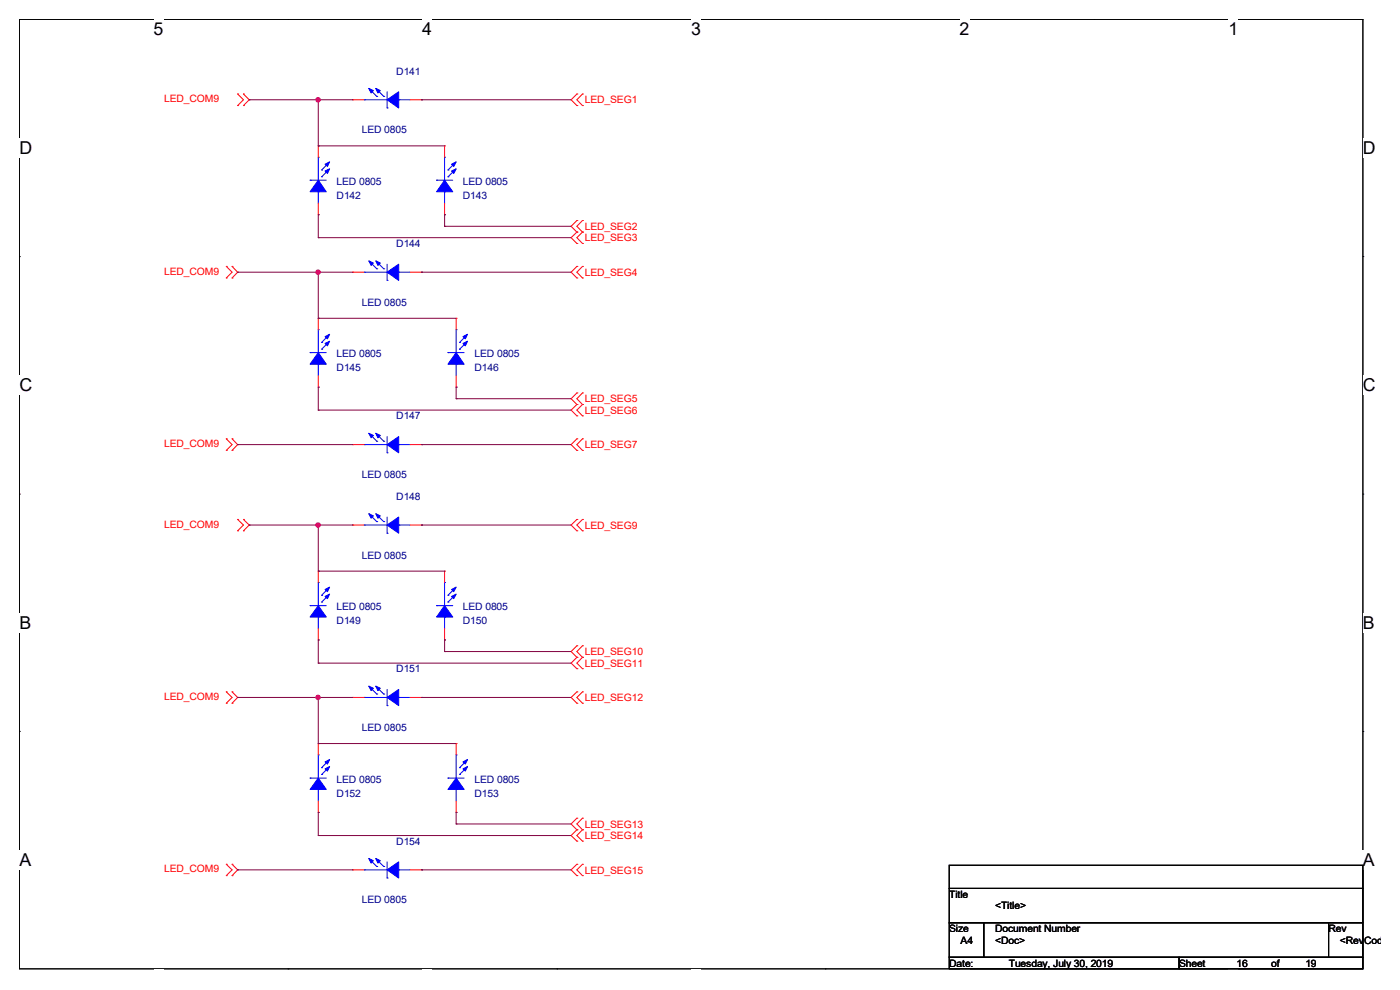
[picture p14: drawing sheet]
<svg xmlns="http://www.w3.org/2000/svg" width="297mm" height="210mm" viewBox="0 0 297 210" stroke-linecap="round" stroke-linejoin="round" font-family="sans-serif">
<defs><g id="words">
<g font-size="3.8">
<text x="32.6" y="7.5">5</text>
<text x="89.6" y="7.5">4</text>
<text x="146.6" y="7.5">3</text>
<text x="203.6" y="7.5">2</text>
<text x="260.6" y="7.5">1</text>
<text x="4.1" y="32.6">D</text>
<text x="289.1" y="32.6">D</text>
<text x="4.1" y="83">C</text>
<text x="289.1" y="83">C</text>
<text x="4.1" y="133.3">B</text>
<text x="289.1" y="133.3">B</text>
<text x="4.1" y="183.7">A</text>
<text x="289.1" y="183.7">A</text>
</g>
<g font-size="2.2" fill="#000080">
<text x="84.1" y="15.8">D141</text>
<text x="76.7" y="28.3">LED 0805</text>
<text x="71.4" y="39.2">LED 0805</text>
<text x="98.2" y="39.2">LED 0805</text>
<text x="71.4" y="42.2">D142</text>
<text x="98.2" y="42.2">D143</text>
<text x="84.1" y="52.4">D144</text>
<text x="76.7" y="64.9">LED 0805</text>
<text x="71.4" y="75.8">LED 0805</text>
<text x="100.7" y="75.8">LED 0805</text>
<text x="71.4" y="78.7">D145</text>
<text x="100.7" y="78.7">D146</text>
<text x="84.1" y="89">D147</text>
<text x="76.7" y="101.4">LED 0805</text>
<text x="84.1" y="106.1">D148</text>
<text x="76.7" y="118.5">LED 0805</text>
<text x="71.4" y="129.5">LED 0805</text>
<text x="98.2" y="129.5">LED 0805</text>
<text x="71.4" y="132.4">D149</text>
<text x="98.2" y="132.4">D150</text>
<text x="84.1" y="142.7">D151</text>
<text x="76.7" y="155.1">LED 0805</text>
<text x="71.4" y="166.1">LED 0805</text>
<text x="100.7" y="166.1">LED 0805</text>
<text x="71.4" y="169">D152</text>
<text x="100.7" y="169">D153</text>
<text x="84.1" y="179.2">D154</text>
<text x="76.7" y="191.6">LED 0805</text>
</g>
<g font-size="2.2" fill="#f00">
<text x="34.8" y="21.7">LED_COM9</text>
<text x="124.1" y="21.9">LED_SEG1</text>
<text x="124.1" y="48.8">LED_SEG2</text>
<text x="124.1" y="51.2">LED_SEG3</text>
<text x="34.8" y="58.3">LED_COM9</text>
<text x="124.1" y="58.5">LED_SEG4</text>
<text x="124.1" y="85.3">LED_SEG5</text>
<text x="124.1" y="87.8">LED_SEG6</text>
<text x="34.8" y="94.9">LED_COM9</text>
<text x="124.1" y="95.1">LED_SEG7</text>
<text x="34.8" y="111.9">LED_COM9</text>
<text x="124.1" y="112.2">LED_SEG9</text>
<text x="124.1" y="139">LED_SEG10</text>
<text x="124.1" y="141.4">LED_SEG11</text>
<text x="34.8" y="148.5">LED_COM9</text>
<text x="124.1" y="148.8">LED_SEG12</text>
<text x="124.1" y="175.6">LED_SEG13</text>
<text x="124.1" y="178">LED_SEG14</text>
<text x="34.8" y="185.1">LED_COM9</text>
<text x="124.1" y="185.3">LED_SEG15</text>
</g>
<g font-size="2.2">
<text x="201.4" y="190.5">Title</text>
<text x="201.4" y="197.7">Size</text>
<text x="211.1" y="197.7">Document Number</text>
<text x="211.1" y="192.9">&lt;Title&gt;</text>
<text x="281.8" y="197.7">Rev</text>
<text x="203.8" y="200.2">A4</text>
<text x="211.1" y="200.2">&lt;Doc&gt;</text>
<text x="284.3" y="200.2">&lt;RevCode&gt;</text>
<text x="201.4" y="205.1">Date:</text>
<text x="214" y="205.1">Tuesday, July 30, 2019</text>
<text x="250.1" y="205.1">Sheet</text>
<text x="262.3" y="205.1">16</text>
<text x="269.7" y="205.1">of</text>
<text x="276.9" y="205.1">19</text>
</g>
</g></defs>
<path d="M4.1 4.1h285v201.4h-285z" fill="none" stroke="#000" stroke-width=".21"/>
<g fill="#fff">
<path d="M32.6 4.1h2.1v4.2h-2.1z"/>
<path d="M32.6 205.5h2.1v.4h-2.1z"/>
</g>
<path d="M61.1 4.1h.1M61.1 205.5h.1" fill="none" stroke="#000" stroke-width=".21"/>
<g fill="#fff">
<path d="M89.6 4.1h2.1v4.2h-2.1z"/>
<path d="M89.6 205.5h2.1v.4h-2.1z"/>
</g>
<path d="M118.1 4.1h.1M118.1 205.5h.1" fill="none" stroke="#000" stroke-width=".21"/>
<g fill="#fff">
<path d="M146.6 4.1h2.1v4.2h-2.1z"/>
<path d="M146.6 205.5h2.1v.4h-2.1z"/>
</g>
<path d="M175.1 4.1h.1M175.1 205.5h.1" fill="none" stroke="#000" stroke-width=".21"/>
<g fill="#fff">
<path d="M203.6 4.1h2.1v4.2h-2.1z"/>
<path d="M203.6 205.5h2.1v.4h-2.1z"/>
</g>
<path d="M232.1 4.1h.1M232.1 205.5h.1" fill="none" stroke="#000" stroke-width=".21"/>
<g fill="#fff">
<path d="M260.6 4.1h2.1v4.2h-2.1z"/>
<path d="M260.6 205.5h2.1v.4h-2.1z"/>
<path d="M4.1 29.3h2.8v4.2h-2.8z"/>
<path d="M289.1 29.3h2.8v4.2h-2.8z"/>
<path d="M4.1 79.6h2.8v4.2h-2.8z"/>
<path d="M289.1 79.6h2.8v4.2h-2.8z"/>
</g>
<path d="M4.1 54.4h.1M289.1 54.4h.1" fill="none" stroke="#000" stroke-width=".21"/>
<g fill="#fff">
<path d="M4.1 130h2.5v4.2h-2.5z"/>
<path d="M289.1 130h2.6v4.2h-2.6z"/>
</g>
<path d="M4.1 104.8h.1M289.1 104.8h.1" fill="none" stroke="#000" stroke-width=".21"/>
<g fill="#fff">
<path d="M4.1 180.3h2.6v4.2h-2.6z"/>
<path d="M289.1 180.3h2.6v4.2h-2.6z"/>
</g>
<path d="M4.1 155.2h.1M289.1 155.2h.1M201.4 183.6h87.7v4.9h-87.7zM201.4 188.5h87.7v7.2h-87.7zM201.4 195.7h7.3v7.4h-7.3zM208.7 195.7h73.2v7.4h-73.2zM281.9 195.7h7.2v7.4h-7.2zM201.4 203.1h48.7v2.4h-48.7zM250.1 203.1h39v2.4h-39z" fill="none" stroke="#000" stroke-width=".21"/>
<g fill="none" stroke="#f00" stroke-width=".21">
<path d="M50.4 19.9h.1M50.4 19.9l1.2 1.3-1.2 1.2M51.6 19.9h.1M51.6 19.9l1.3 1.3-1.3 1.2M122.4 19.9h.1M122.4 19.9l-1.2 1.3 1.2 1.2M123.6 19.9h.1M123.6 19.9l-1.2 1.3 1.2 1.2M50.4 22.4h.1M51.6 22.4h.1M67.5 30.9h.1M67.5 30.9v2.5"/>
<path d="M74.8 21.2h.1M74.8 21.2h2.5M87 21.2h2.5M89.5 21.2h.1M94.3 30.9h.1M94.3 30.9v2.5M122.4 22.4h.1M123.6 22.4h.1M48 56.5h.1M48 59h.1M48 56.5l1.2 1.2-1.2 1.3M49.2 59h.1"/>
<path d="M49.2 56.5h.1M49.2 56.5l1.2 1.2-1.2 1.3M67.5 45.6h.1M67.5 43.1v2.5M74.8 57.7h.1M74.8 57.7h2.5M87 57.7h2.5M89.5 57.7h.1M94.3 45.6h.1M94.3 43.1v2.5M122.4 46.8h.1M122.4 49.2h.1"/>
<path d="M122.4 51.6h.1M122.4 56.5h.1M122.4 59h.1M122.4 46.8l-1.2 1.2 1.2 1.2M122.4 49.2l-1.2 1.2 1.2 1.2M122.4 56.5l-1.2 1.2 1.2 1.3M123.6 49.2h.1M123.6 46.8h.1M123.6 51.6h.1M123.6 59h.1M123.6 56.5h.1M123.6 46.8l-1.2 1.2 1.2 1.2"/>
<path d="M123.6 49.2l-1.2 1.2 1.2 1.2M123.6 56.5l-1.2 1.2 1.2 1.3M67.5 67.5h.1M67.5 67.5v2.4M67.5 79.7v2.4M96.8 67.5h.1M96.8 67.5v2.4M96.8 79.7v2.4M48 93.1h.1M48 95.5h.1M48 93.1l1.2 1.2-1.2 1.2M49.2 95.5h.1"/>
<path d="M49.2 93.1h.1M49.2 93.1l1.2 1.2-1.2 1.2M67.5 82.1h.1M74.8 94.3h.1M74.8 94.3h2.5M87 94.3h2.5M89.5 94.3h.1M96.8 82.1h.1M122.4 83.4h.1M122.4 85.8h.1M122.4 88.2h.1M122.4 93.1h.1"/>
<path d="M122.4 95.5h.1M122.4 83.4l-1.2 1.2 1.2 1.2M122.4 85.8l-1.2 1.2 1.2 1.2M122.4 93.1l-1.2 1.2 1.2 1.2M123.6 85.8h.1M123.6 83.4h.1M123.6 88.2h.1M123.6 95.5h.1M123.6 93.1h.1M123.6 83.4l-1.2 1.2 1.2 1.2M123.6 85.8l-1.2 1.2 1.2 1.2M123.6 93.1l-1.2 1.2 1.2 1.2"/>
<path d="M50.4 110.2h.1M50.4 112.6h.1M50.4 110.2l1.2 1.2-1.2 1.2M51.6 112.6h.1M51.6 110.2h.1M51.6 110.2l1.3 1.2-1.3 1.2M74.8 111.4h.1M74.8 111.4h2.5M87 111.4h2.5M89.5 111.4h.1M122.4 110.2h.1M122.4 112.6h.1"/>
<path d="M122.4 110.2l-1.2 1.2 1.2 1.2M123.6 112.6h.1M123.6 110.2h.1M123.6 110.2l-1.2 1.2 1.2 1.2M67.5 135.8h.1M67.5 121.2h.1M67.5 121.2v2.4M67.5 133.3v2.5M94.3 135.8h.1M94.3 121.2h.1M94.3 121.2v2.4M94.3 133.3v2.5"/>
<path d="M122.4 137h.1M122.4 139.4h.1M122.4 137l-1.2 1.2 1.2 1.2M122.4 139.4l-1.2 1.3 1.2 1.2M123.6 139.4h.1M123.6 137h.1M123.6 137l-1.2 1.2 1.2 1.2M123.6 139.4l-1.2 1.3 1.2 1.2M48 146.8h.1M48 149.2h.1M48 146.8l1.2 1.2-1.2 1.2M49.2 149.2h.1"/>
<path d="M49.2 146.8h.1M49.2 146.8l1.2 1.2-1.2 1.2M67.5 157.7h.1M67.5 157.7v2.4M74.8 148h.1M74.8 148h2.5M87 148h2.5M89.5 148h.1M96.8 157.7h.1M96.8 157.7v2.4M122.4 141.9h.1M122.4 146.8h.1"/>
<path d="M122.4 149.2h.1M122.4 146.8l-1.2 1.2 1.2 1.2M123.6 141.9h.1M123.6 149.2h.1M123.6 146.8h.1M123.6 146.8l-1.2 1.2 1.2 1.2M67.5 172.3h.1M67.5 169.9v2.4M96.8 172.3h.1M96.8 169.9v2.4M122.4 173.6h.1M122.4 176h.1"/>
<path d="M122.4 178.4h.1M122.4 173.6l-1.2 1.2 1.2 1.2M122.4 176l-1.2 1.2 1.2 1.2M123.6 176h.1M123.6 173.6h.1M123.6 178.4h.1M123.6 173.6l-1.2 1.2 1.2 1.2M123.6 176l-1.2 1.2 1.2 1.2M48 183.3h.1M48 185.8h.1M48 183.3l1.2 1.2-1.2 1.3M49.2 185.8h.1"/>
<path d="M49.2 183.3h.1M49.2 183.3l1.2 1.2-1.2 1.3M74.8 184.5h.1M74.8 184.5h2.5M87 184.5h2.5M89.5 184.5h.1M122.4 183.3h.1M122.4 185.8h.1M122.4 183.3l-1.2 1.2 1.2 1.3M123.6 185.8h.1M123.6 183.3h.1M123.6 183.3l-1.2 1.2 1.2 1.3"/>
</g>
<g fill="none" stroke="#00f" stroke-width=".21">
<path d="M78.5 19l1.4 1.4M79.9 19l1.5 1.4M82.1 19.5v3.4M65.8 38.2h.1M65.8 38.2h3.4M67.5 33.4h.1M67.5 33.4v4.8M68.2 37.5h.1M68.2 36.1h.1M69.7 36.1l-1.5 1.4M69.7 34.6l-1.5 1.5M77.3 21.2h.1"/>
<path d="M77.3 21.2h4.8M79.9 20.4h.1M81.4 20.4h.1M82.1 22.9h.1M84.6 21.2h.1M84.6 21.2h2.4M92.6 38.2h.1M92.6 38.2h3.5M94.3 33.4h.1M94.3 33.4v4.8M95 37.5h.1M95 36.1h.1"/>
<path d="M96.5 36.1l-1.5 1.4M96.5 34.6l-1.5 1.5M67.5 40.7h.1M67.5 40.7v2.4M77.3 57.7h.1M77.3 57.7h4.8M78.5 55.5l1.4 1.5M79.9 57h.1M79.9 55.5l1.5 1.5M81.4 57h.1M82.1 59.5h.1M82.1 56v3.5"/>
<path d="M84.6 57.7h.1M84.6 57.7h2.4M94.3 40.7h.1M94.3 40.7v2.4M65.8 74.8h.1M65.8 74.8h3.4M67.5 77.3h.1M67.5 69.9h.1M67.5 69.9v4.9M67.5 77.3v2.4M68.2 74.1h.1M68.2 72.6h.1"/>
<path d="M69.7 72.6l-1.5 1.5M69.7 71.2l-1.5 1.4M95 74.8h.1M95 74.8h3.5M96.8 77.3h.1M96.8 69.9h.1M96.8 69.9v4.9M96.8 77.3v2.4M97.5 74.1h.1M97.5 72.6h.1M99 72.6l-1.5 1.5M99 71.2l-1.5 1.4"/>
<path d="M77.3 94.3h.1M77.3 94.3h4.8M78.5 92.1l1.4 1.5M79.9 93.6h.1M79.9 92.1l1.5 1.5M81.4 93.6h.1M82.1 96.1h.1M82.1 92.6v3.5M84.6 94.3h.1M84.6 94.3h2.4M77.3 111.4h.1M77.3 111.4h4.8"/>
<path d="M78.5 109.2l1.4 1.5M79.9 110.7h.1M79.9 109.2l1.5 1.5M81.4 110.7h.1M82.1 113.1h.1M82.1 109.7v3.4M84.6 111.4h.1M84.6 111.4h2.4M65.8 128.5h.1M65.8 128.5h3.4M67.5 130.9h.1M67.5 123.6h.1"/>
<path d="M67.5 123.6v4.9M67.5 130.9v2.4M68.2 127.7h.1M68.2 126.3h.1M69.7 126.3l-1.5 1.4M69.7 124.8l-1.5 1.5M92.6 128.5h.1M92.6 128.5h3.5M94.3 130.9h.1M94.3 123.6h.1M94.3 123.6v4.9M94.3 130.9v2.4"/>
<path d="M95 127.7h.1M95 126.3h.1M96.5 126.3l-1.5 1.4M96.5 124.8l-1.5 1.5M77.3 148h.1M77.3 148h4.8M78.5 145.8l1.4 1.4M79.9 147.2h.1M79.9 145.8l1.5 1.4M81.4 147.2h.1M82.1 149.7h.1M82.1 146.3v3.4"/>
<path d="M84.6 148h.1M84.6 148h2.4M65.8 165.1h.1M65.8 165.1h3.4M67.5 167.5h.1M67.5 160.1h.1M67.5 160.1v5M67.5 167.5v2.4M68.2 164.3h.1M68.2 162.9h.1M69.7 162.9l-1.5 1.4M69.7 161.4l-1.5 1.5"/>
<path d="M95 165.1h.1M95 165.1h3.5M96.8 167.5h.1M96.8 160.1h.1M96.8 160.1v5M96.8 167.5v2.4M97.5 164.3h.1M97.5 162.9h.1M99 162.9l-1.5 1.4M99 161.4l-1.5 1.5M77.3 184.5h.1M77.3 184.5h4.8"/>
<path d="M78.5 182.4l1.4 1.4M79.9 183.8h.1M79.9 182.4l1.5 1.4M81.4 183.8h.1M82.1 186.3h.1M82.1 182.8v3.5M84.6 184.5h.1M84.6 184.5h2.4"/>
</g>
<g fill="#00f" stroke="#00f" stroke-width=".21">
<path d="M67.5 165.1l1.7 2.4h-3.4z" fill-rule="evenodd"/>
<path d="M69 161.6l.9-.5-.4 1z" fill-rule="evenodd"/>
<path d="M69 163.1l.9-.5-.4 1z" fill-rule="evenodd"/>
<path d="M82.1 94.3l2.5-1.7v3.5z" fill-rule="evenodd"/>
<path d="M78.2 91.9l1 .5-.5 .5z" fill-rule="evenodd"/>
<path d="M79.7 91.9l1 .5-.5 .5z" fill-rule="evenodd"/>
<path d="M67.5 38.2l1.7 2.5h-3.4z" fill-rule="evenodd"/>
<path d="M69 34.8l.9-.5-.4 1z" fill-rule="evenodd"/>
<path d="M69 36.3l.9-.5-.4 1z" fill-rule="evenodd"/>
<path d="M96.8 165.1l1.7 2.4h-3.5z" fill-rule="evenodd"/>
<path d="M98.2 161.6l1-.5-.5 1z" fill-rule="evenodd"/>
<path d="M98.2 163.1l1-.5-.5 1z" fill-rule="evenodd"/>
<path d="M94.3 38.2l1.8 2.5h-3.5z" fill-rule="evenodd"/>
<path d="M95.8 34.8l1-.5-.5 1z" fill-rule="evenodd"/>
<path d="M95.8 36.3l1-.5-.5 1z" fill-rule="evenodd"/>
<path d="M82.1 111.4l2.5-1.7v3.4z" fill-rule="evenodd"/>
<path d="M78.2 109l1 .4-.5 .5z" fill-rule="evenodd"/>
<path d="M79.7 109l1 .4-.5 .5z" fill-rule="evenodd"/>
<path d="M82.1 184.5l2.5-1.7v3.5z" fill-rule="evenodd"/>
<path d="M78.2 182.1l1 .5-.5 .5z" fill-rule="evenodd"/>
<path d="M79.7 182.1l1 .5-.5 .5z" fill-rule="evenodd"/>
<path d="M67.5 128.5l1.7 2.4h-3.4z" fill-rule="evenodd"/>
<path d="M69 125.1l.9-.6-.4 1z" fill-rule="evenodd"/>
<path d="M69 126.5l.9-.5-.4 1z" fill-rule="evenodd"/>
<path d="M82.1 57.7l2.5-1.7v3.5z" fill-rule="evenodd"/>
<path d="M78.2 55.3l1 .5-.5 .5z" fill-rule="evenodd"/>
<path d="M79.7 55.3l1 .5-.5 .5z" fill-rule="evenodd"/>
<path d="M94.3 128.5l1.8 2.4h-3.5z" fill-rule="evenodd"/>
<path d="M95.8 125.1l1-.6-.5 1z" fill-rule="evenodd"/>
<path d="M95.8 126.5l1-.5-.5 1z" fill-rule="evenodd"/>
<path d="M67.5 74.8l1.7 2.5h-3.4z" fill-rule="evenodd"/>
<path d="M69 71.4l.9-.5-.4 1z" fill-rule="evenodd"/>
<path d="M69 72.9l.9-.5-.4 1z" fill-rule="evenodd"/>
<path d="M96.8 74.8l1.7 2.5h-3.5z" fill-rule="evenodd"/>
<path d="M98.2 71.4l1-.5-.5 1z" fill-rule="evenodd"/>
<path d="M98.2 72.9l1-.5-.5 1z" fill-rule="evenodd"/>
<path d="M82.1 148l2.5-1.7v3.4z" fill-rule="evenodd"/>
<path d="M78.2 145.5l1 .5-.5 .5z" fill-rule="evenodd"/>
<path d="M79.7 145.5l1 .5-.5 .5z" fill-rule="evenodd"/>
<path d="M82.1 21.2l2.5-1.7v3.4z" fill-rule="evenodd"/>
<path d="M78.2 18.8l1 .4-.5 .5z" fill-rule="evenodd"/>
<path d="M79.7 18.8l1 .4-.5 .5z" fill-rule="evenodd"/>
</g>
<g fill="none" stroke="#800040" stroke-width=".21">
<path d="M52.9 21.2h.1M52.9 21.2h21.9M67.5 21.2h.1M67.5 30.9h.1M67.5 21.2v9.7M67.5 30.9h26.8M89.5 21.2h.1M89.5 21.2h31.7M50.4 57.7h.1M50.4 57.7h24.4M67.5 45.6h.1M67.5 50.4h.1"/>
<path d="M67.5 57.7h.1M67.5 45.6v4.8M67.5 57.7v9.8M67.5 50.4h53.7M89.5 57.7h.1M89.5 57.7h31.7M94.3 45.6h.1M94.3 48h.1M94.3 45.6v2.4M94.3 48h26.9M67.5 67.5h.1M67.5 67.5h29.3"/>
<path d="M50.4 94.3h.1M50.4 94.3h24.4M67.5 82.1h.1M67.5 87h.1M67.5 82.1v4.9M67.5 87h53.7M89.5 94.3h.1M89.5 94.3h31.7M96.8 82.1h.1M96.8 84.6h.1M96.8 82.1v2.5M96.8 84.6h24.4"/>
<path d="M52.9 111.4h.1M52.9 111.4h21.9M67.5 111.4h.1M67.5 111.4v9.8M89.5 111.4h.1M89.5 111.4h31.7M67.5 121.2h.1M67.5 135.8h.1M67.5 135.8v4.9M67.5 121.2h26.8M94.3 135.8h.1M94.3 138.2h.1"/>
<path d="M94.3 135.8v2.4M94.3 138.2h26.9M50.4 148h.1M50.4 148h24.4M67.5 140.7h.1M67.5 148h.1M67.5 157.7h.1M67.5 148v9.7M67.5 140.7h53.7M67.5 157.7h29.3M89.5 148h.1M89.5 148h31.7"/>
<path d="M67.5 172.3h.1M67.5 177.2h.1M67.5 172.3v4.9M67.5 177.2h53.7M96.8 172.3h.1M96.8 174.8h.1M96.8 172.3v2.5M96.8 174.8h24.4M50.4 184.5h.1M50.4 184.5h24.4M89.5 184.5h.1M89.5 184.5h31.7"/>
</g>
<g fill="#f0f" stroke="#f0f" stroke-width=".21">
<circle cx="67.5" cy="21.2" r=".47"/>
<circle cx="67.5" cy="57.7" r=".47"/>
<circle cx="67.5" cy="111.4" r=".47"/>
<circle cx="67.5" cy="148" r=".47"/>
</g>
<use href="#words"/>
</svg>
